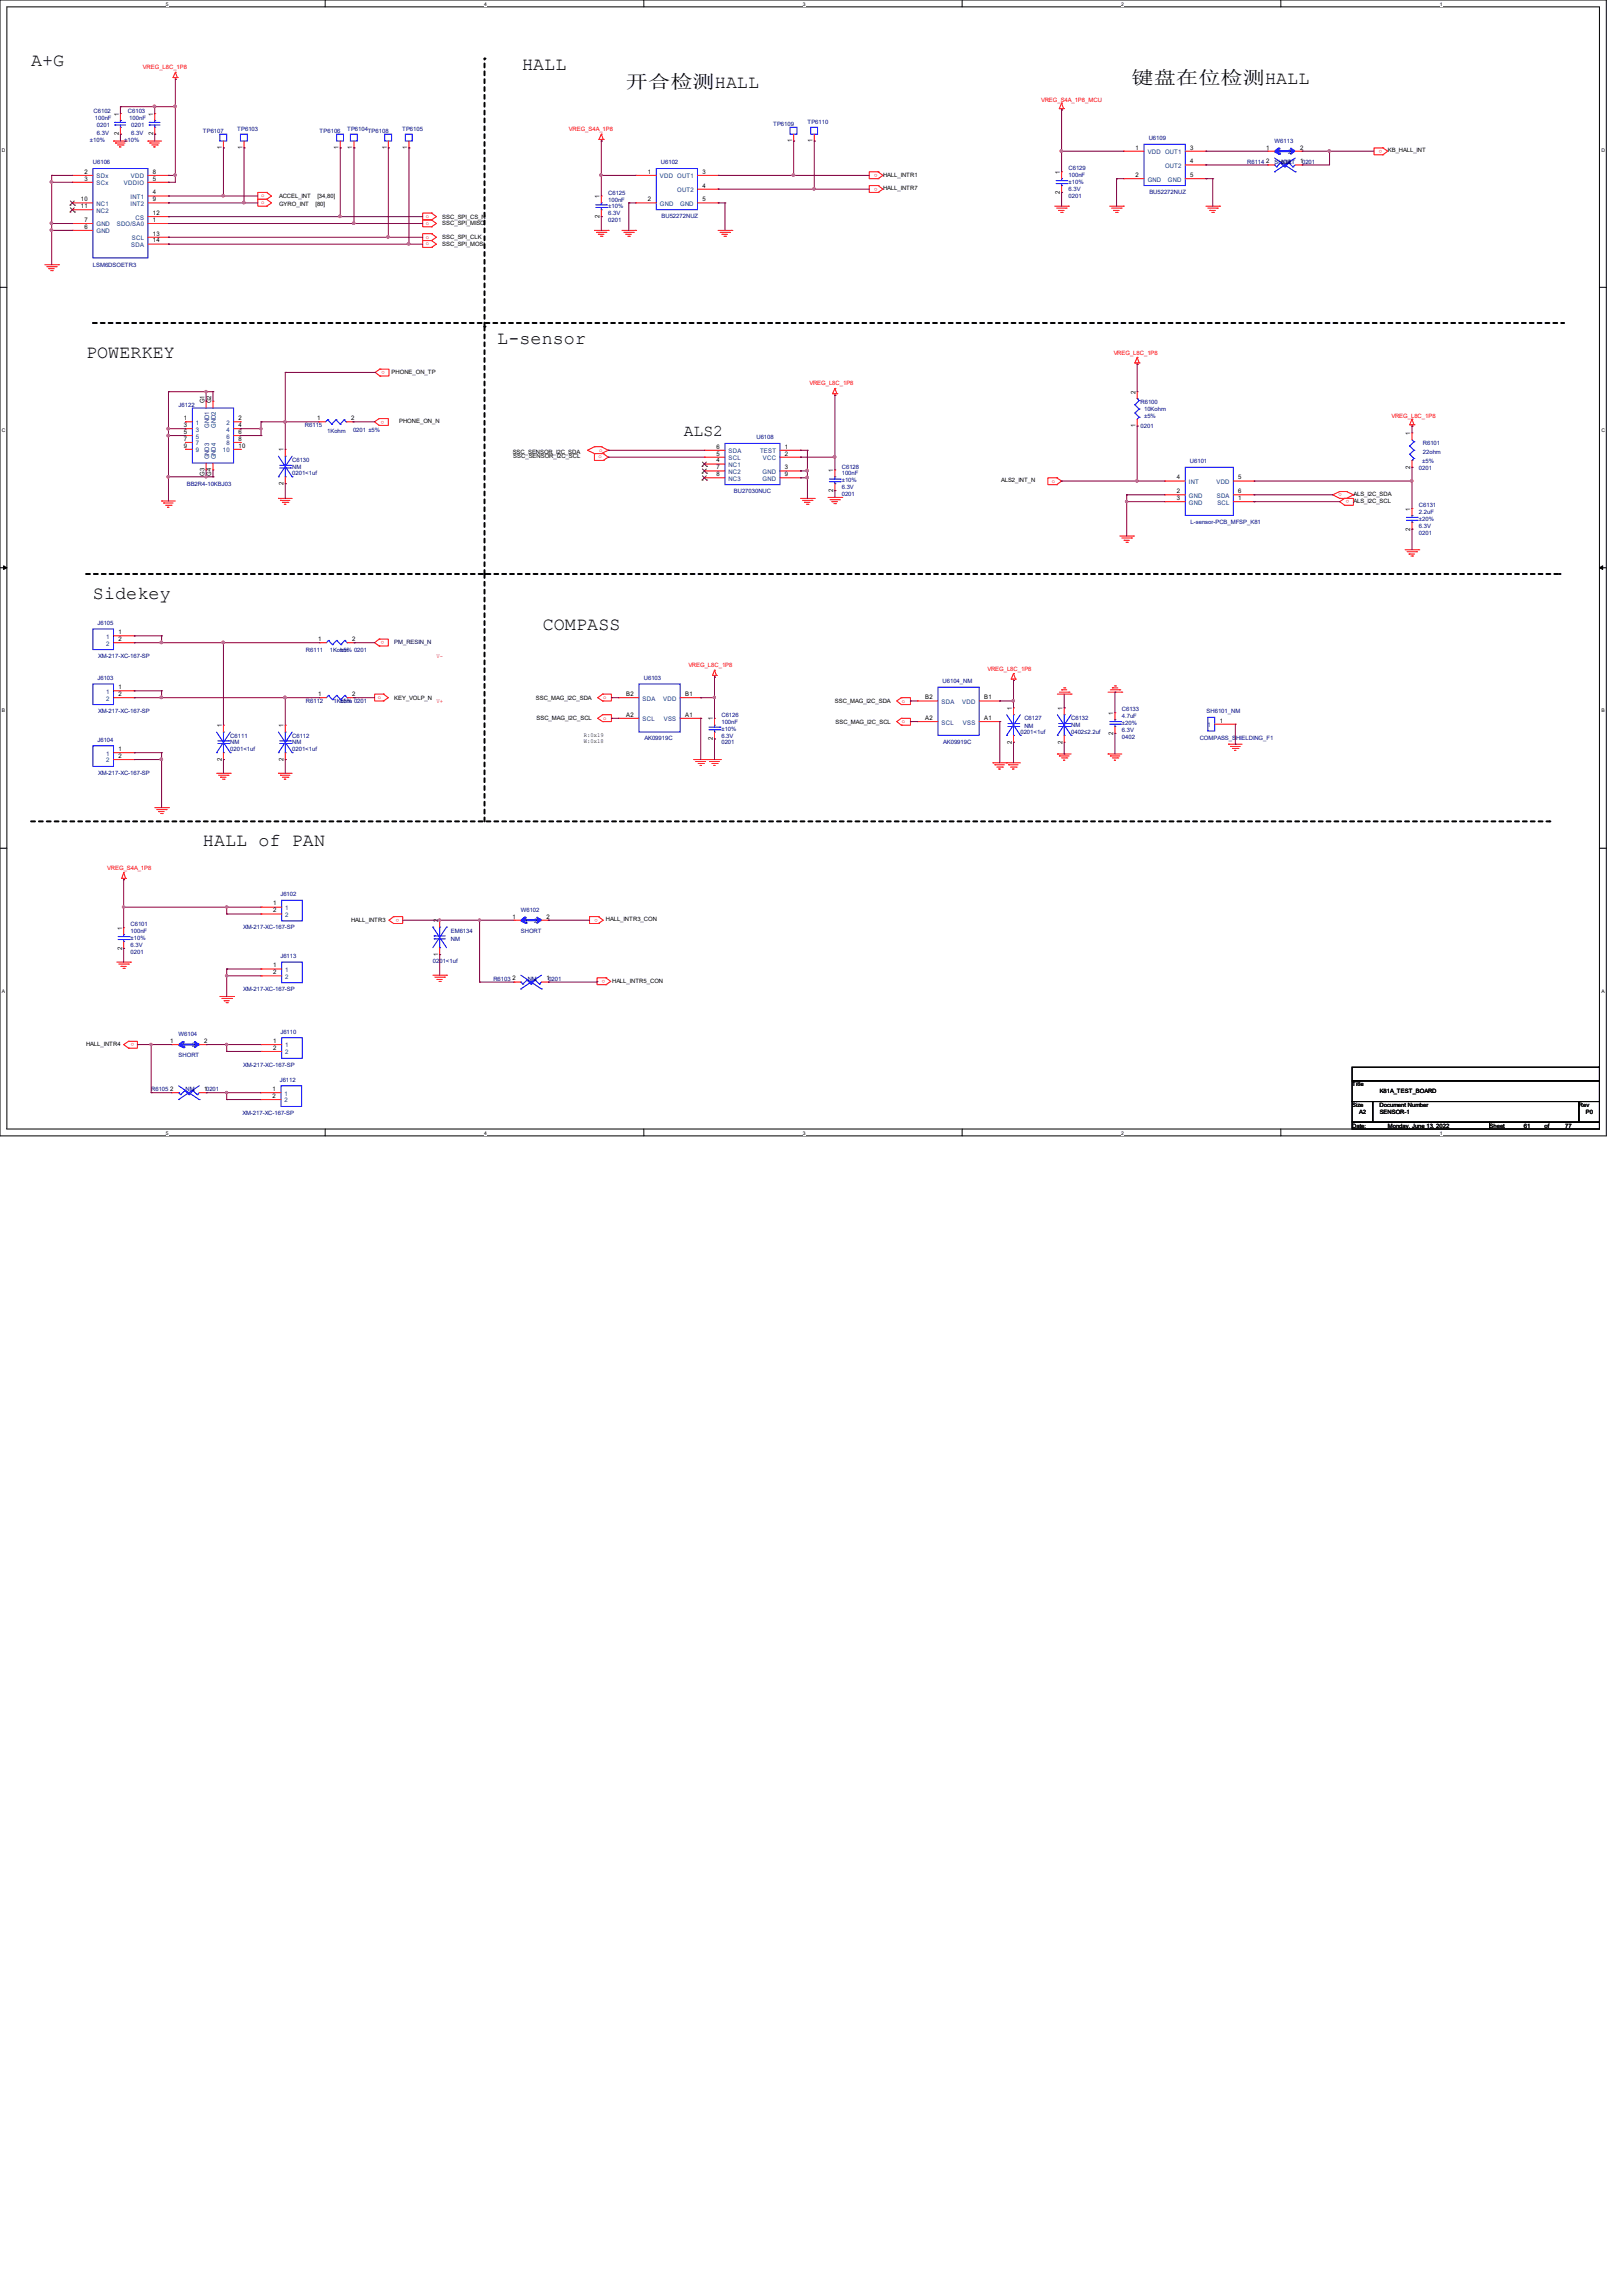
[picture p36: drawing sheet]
<svg xmlns="http://www.w3.org/2000/svg" width="210mm" height="297mm" viewBox="0 0 210 297" stroke-linecap="round" stroke-linejoin="round" font-family="sans-serif">
<defs><g id="words">
<g font-size="2.4">
<text x="4" y="8.6">A+G</text>
<text x="67.6" y="9">HALL</text>
<text x="81" y="11.3">开合检测HALL</text>
<text x="146.4" y="10.9">键盘在位检测HALL</text>
<text x="11.1" y="46.4">POWERKEY</text>
<text x="64.3" y="44.5">L-sensor</text>
<text x="12" y="77.5">Sidekey</text>
<text x="70.2" y="81.5">COMPASS</text>
<text x="26.2" y="109.5">HALL of PAN</text>
</g>
<text font-size="2.1" x="88.5" y="56.3">ALS2</text>
<g font-size=".8" fill="#f00">
<text x="18.5" y="9">VREG_L8C_1P8</text>
<text x="73.6" y="17">VREG_S4A_1P8</text>
<text x="134.7" y="13.2">VREG_S4A_1P8_MCU</text>
<text x="113.5" y="22.5" transform="rotate(-180 113.5 22.5)">o</text>
<text x="178.9" y="19.4" transform="rotate(-180 178.9 19.4)">o</text>
<text x="33.8" y="25.5">o</text>
<text x="33.8" y="26.4">o</text>
<text x="55.1" y="29.1">o</text>
<text x="55.1" y="28.2">o</text>
<text x="113.5" y="24.3" transform="rotate(-180 113.5 24.3)">o</text>
<text x="55.1" y="31.7">o</text>
<text x="55.1" y="30.9">o</text>
<text x="144.1" y="45.9">VREG_L8C_1P8</text>
<text x="49.8" y="48" transform="rotate(-180 49.8 48)">o</text>
<text x="104.7" y="49.9">VREG_L8C_1P8</text>
<text x="49.7" y="54.4" transform="rotate(-180 49.7 54.4)">o</text>
<text x="77.4" y="59.3">o</text>
<text x="77.5" y="58.4">o</text>
<text x="180.1" y="54.1">VREG_L8C_1P8</text>
<text x="136.1" y="62.4">o</text>
<text x="173.6" y="63.8" transform="rotate(-180 173.6 63.8)">o</text>
<text x="174.6" y="64.7" transform="rotate(-180 174.6 64.7)">o</text>
<text x="49.7" y="82.9" transform="rotate(-180 49.7 82.9)">o</text>
<text x="56.5" y="85.1">V-</text>
<text x="89.1" y="86.3">VREG_L8C_1P8</text>
<text x="127.8" y="86.8">VREG_L8C_1P8</text>
<text x="48.9" y="90.4">o</text>
<text x="56.5" y="90.9">V+</text>
<text x="78.1" y="90.4">o</text>
<text x="78.1" y="93.1">o</text>
<text x="116.7" y="90.9">o</text>
<text x="116.7" y="93.6">o</text>
<text x="13.9" y="112.6">VREG_S4A_1P8</text>
<text x="51.6" y="118.8" transform="rotate(-180 51.6 118.8)">o</text>
<text x="77.3" y="118.8" transform="rotate(-180 77.3 118.8)">o</text>
<text x="78.3" y="126.7" transform="rotate(-180 78.3 126.7)">o</text>
<text x="17.4" y="135" transform="rotate(-180 17.4 135)">o</text>
</g>
<g font-size=".8" fill="#000080">
<text x="12.1" y="14.6">C6102</text>
<text x="12.3" y="15.6">100nF</text>
<text x="12.5" y="16.5">0201</text>
<text x="12.5" y="17.4">6.3V</text>
<text x="16.6" y="14.6">C6103</text>
<text x="16.7" y="15.6">100nF</text>
<text x="17" y="16.5">0201</text>
<text x="17" y="17.4">6.3V</text>
<text x="26.2" y="17.2">TP6107</text>
<text x="30.7" y="17">TP6103</text>
<text x="41.4" y="17.2">TP6106</text>
<text x="44.9" y="17">TP6104</text>
<text x="47.6" y="17.2">TP6108</text>
<text x="52" y="17">TP6105</text>
<text x="100" y="16.3">TP6109</text>
<text x="104.5" y="16.1">TP6110</text>
<text x="11.6" y="18.4">±10%</text>
<text x="12" y="21.2">U6106</text>
<text x="16.1" y="18.4">±10%</text>
<text x="85.5" y="21.3">U6102</text>
<text x="138.3" y="22.1">C6129</text>
<text x="138.3" y="22.9">100nF</text>
<text x="138.3" y="23.8">±10%</text>
<text x="148.6" y="18.2">U6109</text>
<text x="161.4" y="21.2">R6114</text>
<text x="164.9" y="18.5">W6113</text>
<text x="164.9" y="21.2">SHORT</text>
<text x="165.8" y="21.2">NM</text>
<text x="78.7" y="25.2">C6125</text>
<text x="78.7" y="26.1">100nF</text>
<text x="78.7" y="28.7">0201</text>
<text x="78.7" y="27.9">6.3V</text>
<text x="78.7" y="27">±10%</text>
<text x="85.6" y="28.2">BU52272NUZ</text>
<text x="138.3" y="25.6">0201</text>
<text x="138.3" y="24.7">6.3V</text>
<text x="148.7" y="25.1">BU52272NUZ</text>
<text x="12" y="34.6">LSM6DSOETR3</text>
<text x="23.1" y="52.6">J6122</text>
<text x="147.6" y="52.3">R6100</text>
<text x="148" y="53.2">10Kohm</text>
<text x="37.8" y="59.7">C6130</text>
<text x="39.5" y="55.3">R6115</text>
<text x="42.3" y="56">1Kohm</text>
<text x="45.7" y="55.9">0201 ±5%</text>
<text x="97.9" y="56.8">U6108</text>
<text x="147.6" y="55.4">0201</text>
<text x="148" y="54.1">±5%</text>
<text x="154" y="59.9">U6101</text>
<text x="184" y="59.9">±5%</text>
<text x="184.1" y="57.6">R6101</text>
<text x="184.1" y="58.7">22ohm</text>
<text x="24.2" y="62.9">BB2R4-10KBJ03</text>
<text x="37.8" y="60.6">NM</text>
<text x="37.8" y="61.5">0201&lt;1uf</text>
<text x="95" y="63.8">BU27030NUC</text>
<text x="108.9" y="60.6">C6128</text>
<text x="108.9" y="61.5">100nF</text>
<text x="108.9" y="64.2">0201</text>
<text x="108.9" y="63.3">6.3V</text>
<text x="108.9" y="62.4">±10%</text>
<text x="183.6" y="65.6">C6131</text>
<text x="183.6" y="60.7">0201</text>
<text x="154.1" y="67.7">L-sensor-PCB_MFSP_K81</text>
<text x="183.6" y="66.5">2.2uF</text>
<text x="183.6" y="69.2">0201</text>
<text x="183.6" y="68.3">6.3V</text>
<text x="183.6" y="67.4">±20%</text>
<text x="12.6" y="80.8">J6105</text>
<text x="12.6" y="87.9">J6103</text>
<text x="12.7" y="85.1">XM-217-XC-167-SP</text>
<text x="39.6" y="84.3">R6111</text>
<text x="42.7" y="84.3">1Kohm</text>
<text x="44" y="84.3">±5% 0201</text>
<text x="83.3" y="87.9">U6103</text>
<text x="122" y="88.4">U6104_NM</text>
<text x="12.6" y="95.9">J6104</text>
<text x="12.7" y="92.2">XM-217-XC-167-SP</text>
<text x="29.8" y="95.4">C6111</text>
<text x="37.8" y="95.4">C6112</text>
<text x="39.6" y="91">R6112</text>
<text x="43.1" y="91">1Kohm</text>
<text x="44" y="91">±5% 0201</text>
<text x="83.4" y="95.8">AK09919C</text>
<text x="93.3" y="92.8">C6126</text>
<text x="93.3" y="93.6">100nF</text>
<text x="93.3" y="95.4">6.3V</text>
<text x="93.3" y="94.5">±10%</text>
<text x="132" y="95">0201&lt;1uf</text>
<text x="132.6" y="93.2">C6127</text>
<text x="132.6" y="94.2">NM</text>
<text x="138.6" y="93.2">C6132</text>
<text x="138.6" y="94.1">NM</text>
<text x="138.6" y="95">0402≤2.2uf</text>
<text x="145.2" y="92">C6133</text>
<text x="145.2" y="92.9">4.7uF</text>
<text x="145.2" y="95.6">0402</text>
<text x="145.2" y="94.7">6.3V</text>
<text x="145.2" y="93.8">±20%</text>
<text x="155.2" y="95.7">COMPASS_SHIELDING_F1</text>
<text x="156.1" y="92.3">SH6101_NM</text>
<text x="12.7" y="100.2">XM-217-XC-167-SP</text>
<text x="29.8" y="96.3">NM</text>
<text x="29.8" y="97.2">0201&lt;1uf</text>
<text x="37.8" y="96.3">NM</text>
<text x="37.8" y="97.2">0201&lt;1uf</text>
<text x="93.3" y="96.3">0201</text>
<text x="122.1" y="96.2">AK09919C</text>
<text x="16.9" y="119.8">C6101</text>
<text x="36.3" y="115.9">J6102</text>
<text x="67.4" y="118">W6102</text>
<text x="16.9" y="120.7">100nF</text>
<text x="16.9" y="123.4">0201</text>
<text x="16.9" y="122.5">6.3V</text>
<text x="16.9" y="121.6">±10%</text>
<text x="31.5" y="120.2">XM-217-XC-167-SP</text>
<text x="36.3" y="124">J6113</text>
<text x="56" y="124.6">0201&lt;1uf</text>
<text x="58.3" y="120.6">EM6134</text>
<text x="58.3" y="121.7">NM</text>
<text x="67.4" y="120.6">SHORT</text>
<text x="31.5" y="128.2">XM-217-XC-167-SP</text>
<text x="63.8" y="126.9">R6103</text>
<text x="68.3" y="126.9">NM</text>
<text x="23.1" y="134.1">W6104</text>
<text x="23.1" y="136.7">SHORT</text>
<text x="31.5" y="138">XM-217-XC-167-SP</text>
<text x="36.3" y="133.7">J6110</text>
<text x="19.6" y="141.2">R6105</text>
<text x="24" y="141.2">NM</text>
<text x="36.2" y="140">J6112</text>
<text x="31.4" y="144.2">XM-217-XC-167-SP</text>
</g>
<g font-size=".8">
<text x="15.4" y="17.5" transform="rotate(-90 15.4 17.5)">2</text>
<text x="15.4" y="14.9" transform="rotate(-90 15.4 14.9)">1</text>
<text x="19.8" y="17.5" transform="rotate(-90 19.8 17.5)">2</text>
<text x="19.8" y="14.9" transform="rotate(-90 19.8 14.9)">1</text>
<text x="10.9" y="22.5">2</text>
<text x="10.9" y="23.4">3</text>
<text x="19.8" y="23.4">5</text>
<text x="19.8" y="22.5">8</text>
<text x="28.7" y="19.3" transform="rotate(-90 28.7 19.3)">1</text>
<text x="31.4" y="19.3" transform="rotate(-90 31.4 19.3)">1</text>
<text x="43.8" y="19.3" transform="rotate(-90 43.8 19.3)">1</text>
<text x="45.6" y="19.3" transform="rotate(-90 45.6 19.3)">1</text>
<text x="50" y="19.3" transform="rotate(-90 50 19.3)">1</text>
<text x="52.7" y="19.3" transform="rotate(-90 52.7 19.3)">1</text>
<text x="83.8" y="22.5">1</text>
<text x="90.9" y="22.5">3</text>
<text x="102.5" y="18.4" transform="rotate(-90 102.5 18.4)">1</text>
<text x="105.2" y="18.4" transform="rotate(-90 105.2 18.4)">1</text>
<text x="114.3" y="22.9">HALL_INTR1</text>
<text x="137.2" y="22.5" transform="rotate(-90 137.2 22.5)">1</text>
<text x="146.9" y="19.3">1</text>
<text x="146.9" y="22.9">2</text>
<text x="154" y="21.1">4</text>
<text x="154" y="19.3">3</text>
<text x="154" y="22.9">5</text>
<text x="163.8" y="21.1">2</text>
<text x="163.8" y="19.3">1</text>
<text x="168.2" y="21.1">10201</text>
<text x="168.2" y="19.3">2</text>
<text x="179.6" y="19.7">KB_HALL_INT</text>
<text x="10.5" y="26">10</text>
<text x="10.5" y="26.9">11</text>
<text x="10.9" y="29.6">6</text>
<text x="10.9" y="28.7">7</text>
<text x="19.8" y="28.7">1</text>
<text x="19.8" y="25.1">4</text>
<text x="19.8" y="26">9</text>
<text x="19.8" y="27.8">12</text>
<text x="36.1" y="25.6">ACCEL_INT</text>
<text x="36.1" y="26.7">GYRO_INT</text>
<text x="40.8" y="26.7">[80]</text>
<text x="41.1" y="25.6">[34,80]</text>
<text x="57.2" y="29.2">SSC_SPI_MISO</text>
<text x="57.2" y="28.3">SSC_SPI_CS_N</text>
<text x="77.6" y="28.2" transform="rotate(-90 77.6 28.2)">2</text>
<text x="77.6" y="25.6" transform="rotate(-90 77.6 25.6)">1</text>
<text x="83.8" y="26">2</text>
<text x="90.9" y="24.3">4</text>
<text x="90.9" y="26">5</text>
<text x="114.3" y="24.6">HALL_INTR7</text>
<text x="137.2" y="25.1" transform="rotate(-90 137.2 25.1)">2</text>
<text x="19.8" y="30.5">13</text>
<text x="19.8" y="31.4">14</text>
<text x="57.2" y="31.8">SSC_SPI_MOSI</text>
<text x="57.2" y="30.9">SSC_SPI_CLK</text>
<text x="26.5" y="52.2" transform="rotate(-90 26.5 52.2)">G1</text>
<text x="27.3" y="52.2" transform="rotate(-90 27.3 52.2)">G2</text>
<text x="50.7" y="48.4">PHONE_ON_TP</text>
<text x="146.9" y="50.9" transform="rotate(-90 146.9 50.9)">2</text>
<text x="23.8" y="54.4">1</text>
<text x="23.8" y="55.2">3</text>
<text x="23.8" y="56.1">5</text>
<text x="23.8" y="57">7</text>
<text x="23.8" y="57.9">9</text>
<text x="30.9" y="54.4">2</text>
<text x="30.9" y="55.2">4</text>
<text x="30.9" y="56.1">6</text>
<text x="30.9" y="57">8</text>
<text x="30.9" y="57.9">10</text>
<text x="36.7" y="58.4" transform="rotate(-90 36.7 58.4)">1</text>
<text x="41" y="54.4">1</text>
<text x="45.4" y="54.4">2</text>
<text x="51.6" y="54.8">PHONE_ON_N</text>
<text x="66.3" y="58.8">SSC_SENSOR_I2C_SDA</text>
<text x="66.4" y="59.3">SSC_SENSOR_I2C_SCL</text>
<text x="92.7" y="59.8">4</text>
<text x="92.7" y="58.9">5</text>
<text x="92.7" y="58">6</text>
<text x="101.6" y="58">1</text>
<text x="101.6" y="58.9">2</text>
<text x="146.9" y="55.3" transform="rotate(-90 146.9 55.3)">1</text>
<text x="182.5" y="56.3" transform="rotate(-90 182.5 56.3)">1</text>
<text x="26.5" y="61.6" transform="rotate(-90 26.5 61.6)">G3</text>
<text x="27.3" y="61.6" transform="rotate(-90 27.3 61.6)">G4</text>
<text x="36.7" y="62.7" transform="rotate(-90 36.7 62.7)">2</text>
<text x="92.7" y="60.7">7</text>
<text x="92.7" y="61.6">8</text>
<text x="101.6" y="60.7">3</text>
<text x="101.6" y="61.6">9</text>
<text x="107.8" y="63.6" transform="rotate(-90 107.8 63.6)">2</text>
<text x="107.8" y="61" transform="rotate(-90 107.8 61)">1</text>
<text x="129.5" y="62.4">ALS2_INT_N</text>
<text x="152.3" y="62">4</text>
<text x="152.3" y="63.8">2</text>
<text x="152.3" y="64.7">3</text>
<text x="160.2" y="64.7">1</text>
<text x="160.2" y="63.8">6</text>
<text x="160.2" y="62">5</text>
<text x="175.1" y="64.2">ALS_I2C_SDA</text>
<text x="175.1" y="65.1">ALS_I2C_SCL</text>
<text x="182.5" y="60.6" transform="rotate(-90 182.5 60.6)">2</text>
<text x="182.5" y="68.6" transform="rotate(-90 182.5 68.6)">2</text>
<text x="182.5" y="66" transform="rotate(-90 182.5 66)">1</text>
<text x="15.3" y="82">1</text>
<text x="15.3" y="82.9">2</text>
<text x="41.2" y="82.9">1</text>
<text x="45.6" y="82.9">2</text>
<text x="15.3" y="89.2">1</text>
<text x="15.3" y="90">2</text>
<text x="28.7" y="94.1" transform="rotate(-90 28.7 94.1)">1</text>
<text x="36.7" y="94.1" transform="rotate(-90 36.7 94.1)">1</text>
<text x="41.2" y="90">1</text>
<text x="45.6" y="90">2</text>
<text x="51" y="90.6">KEY_VOLP_N</text>
<text x="69.3" y="90.5">SSC_MAG_I2C_SDA</text>
<text x="69.4" y="93.2">SSC_MAG_I2C_SCL</text>
<text x="75.6" y="95.3">R:0x19</text>
<text x="81" y="92.7">A2</text>
<text x="81" y="90">B2</text>
<text x="88.7" y="92.7">A1</text>
<text x="88.7" y="90">B1</text>
<text x="92.2" y="95.8" transform="rotate(-90 92.2 95.8)">2</text>
<text x="92.2" y="93.2" transform="rotate(-90 92.2 93.2)">1</text>
<text x="108" y="91">SSC_MAG_I2C_SDA</text>
<text x="108.1" y="93.6">SSC_MAG_I2C_SCL</text>
<text x="119.7" y="93.1">A2</text>
<text x="119.7" y="90.5">B2</text>
<text x="127.3" y="93.1">A1</text>
<text x="127.3" y="90.5">B1</text>
<text x="130.9" y="91.8" transform="rotate(-90 130.9 91.8)">1</text>
<text x="137.5" y="91.8" transform="rotate(-90 137.5 91.8)">1</text>
<text x="144.1" y="95" transform="rotate(-90 144.1 95)">2</text>
<text x="144.1" y="92.5" transform="rotate(-90 144.1 92.5)">1</text>
<text x="157.8" y="93.5">1</text>
<text x="15.3" y="97.2">1</text>
<text x="15.3" y="98">2</text>
<text x="28.7" y="98.4" transform="rotate(-90 28.7 98.4)">2</text>
<text x="36.7" y="98.4" transform="rotate(-90 36.7 98.4)">2</text>
<text x="75.6" y="96.1">W:0x18</text>
<text x="130.9" y="96.2" transform="rotate(-90 130.9 96.2)">2</text>
<text x="137.5" y="96.2" transform="rotate(-90 137.5 96.2)">2</text>
<text x="35.4" y="117.1">1</text>
<text x="35.4" y="118">2</text>
<text x="45.4" y="119.2">HALL_INTR3</text>
<text x="56.7" y="119.3" transform="rotate(-90 56.7 119.3)">2</text>
<text x="66.3" y="118.8">1</text>
<text x="70.7" y="118.8">2</text>
<text x="78.4" y="119.1">HALL_INTR3_CON</text>
<text x="15.8" y="122.9" transform="rotate(-90 15.8 122.9)">2</text>
<text x="15.8" y="120.3" transform="rotate(-90 15.8 120.3)">1</text>
<text x="35.4" y="125.1">1</text>
<text x="56.7" y="123.7" transform="rotate(-90 56.7 123.7)">1</text>
<text x="35.4" y="126">2</text>
<text x="66.3" y="126.8">2</text>
<text x="70.7" y="126.8">10201</text>
<text x="79.2" y="127.2">HALL_INTR5_CON</text>
<text x="11.1" y="135.3">HALL_INTR4</text>
<text x="22" y="134.9">1</text>
<text x="26.4" y="134.9">2</text>
<text x="35.4" y="134.9">1</text>
<text x="35.4" y="135.8">2</text>
<text x="22" y="141.1">2</text>
<text x="26.4" y="141.1">10201</text>
<text x="35.3" y="141.1">1</text>
<text x="35.3" y="142">2</text>
<text x="175" y="140.5">Title</text>
<text x="175" y="143.2">Size</text>
<text x="178.5" y="143.2">Document Number</text>
<text x="178.5" y="141.4">K81A_TEST_BOARD</text>
<text x="204.3" y="143.2">Rev</text>
<text x="175" y="145.9">Date:</text>
<text x="175.9" y="144.1">A2</text>
<text x="178.5" y="144.1">SENSOR-1</text>
<text x="179.6" y="145.9">Monday, June 13, 2022</text>
<text x="192.8" y="145.9">Sheet</text>
<text x="197.2" y="145.9">61</text>
<text x="199.9" y="145.9">of</text>
<text x="202.5" y="145.9">77</text>
<text x="205.2" y="144.1">P0</text>
</g>
<g font-size=".8" fill="#004080">
<text x="12.5" y="23.1">SDx</text>
<text x="12.5" y="24">SCx</text>
<text x="16" y="24">VDDIO</text>
<text x="16.9" y="23.1">VDD</text>
<text x="85.4" y="23.1">VDD OUT1</text>
<text x="148.5" y="19.9">VDD OUT1</text>
<text x="148.5" y="23.5">GND</text>
<text x="150.8" y="21.7">OUT2</text>
<text x="151.1" y="23.5">GND</text>
<text x="165.4" y="19.9">1</text>
<text x="166.7" y="19.9">2</text>
<text x="12.5" y="29.3">GND</text>
<text x="12.5" y="26.6">NC1</text>
<text x="12.5" y="27.5">NC2</text>
<text x="15.1" y="29.3">SDO/SA0</text>
<text x="16.9" y="25.7">INT1</text>
<text x="16.9" y="26.6">INT2</text>
<text x="17.5" y="28.4">CS</text>
<text x="85.4" y="26.6">GND</text>
<text x="87.6" y="24.8">OUT2</text>
<text x="88" y="26.6">GND</text>
<text x="12.5" y="30.2">GND</text>
<text x="17" y="32">SDA</text>
<text x="17.1" y="31.1">SCL</text>
<text x="25.4" y="54.9">1</text>
<text x="25.4" y="55.8">3</text>
<text x="25.4" y="56.7">5</text>
<text x="25.4" y="57.6">7</text>
<text x="25.4" y="58.5">9</text>
<text x="27" y="59.4" transform="rotate(-90 27 59.4)">GND3</text>
<text x="27" y="55.4" transform="rotate(-90 27 55.4)">GND1</text>
<text x="27.9" y="59.4" transform="rotate(-90 27.9 59.4)">GND4</text>
<text x="27.9" y="55.4" transform="rotate(-90 27.9 55.4)">GND2</text>
<text x="28.8" y="58.5">10</text>
<text x="29.3" y="54.9">2</text>
<text x="29.3" y="55.8">4</text>
<text x="29.3" y="56.7">6</text>
<text x="29.3" y="57.6">8</text>
<text x="94.3" y="59.5">SCL</text>
<text x="94.3" y="58.6">SDA</text>
<text x="98.3" y="58.6">TEST</text>
<text x="98.7" y="59.5">VCC</text>
<text x="94.3" y="60.4">NC1</text>
<text x="94.3" y="61.3">NC2</text>
<text x="94.3" y="62.2">NC3</text>
<text x="98.7" y="61.3">GND</text>
<text x="98.7" y="62.2">GND</text>
<text x="153.8" y="62.6">INT</text>
<text x="153.8" y="64.4">GND</text>
<text x="153.8" y="65.3">GND</text>
<text x="157.4" y="62.6">VDD</text>
<text x="157.4" y="64.4">SDA</text>
<text x="157.5" y="65.3">SCL</text>
<text x="13.8" y="82.6">1</text>
<text x="13.8" y="83.5">2</text>
<text x="13.8" y="89.7">1</text>
<text x="13.8" y="90.6">2</text>
<text x="83.1" y="93.3">SCL</text>
<text x="83.1" y="90.6">SDA</text>
<text x="85.8" y="90.6">VDD</text>
<text x="85.9" y="93.3">VSS</text>
<text x="121.8" y="93.7">SCL</text>
<text x="121.8" y="91.1">SDA</text>
<text x="124.5" y="91.1">VDD</text>
<text x="124.6" y="93.7">VSS</text>
<text x="156.3" y="94.1">1</text>
<text x="13.8" y="97.7">1</text>
<text x="13.8" y="98.6">2</text>
<text x="36.9" y="117.7">1</text>
<text x="36.9" y="118.6">2</text>
<text x="67.9" y="119.4">1</text>
<text x="69.1" y="119.4">2</text>
<text x="36.9" y="125.7">1</text>
<text x="36.9" y="126.6">2</text>
<text x="23.6" y="135.5">1</text>
<text x="24.9" y="135.5">2</text>
<text x="36.9" y="135.5">1</text>
<text x="36.9" y="136.4">2</text>
<text x="36.8" y="141.7">1</text>
<text x="36.8" y="142.6">2</text>
</g>
<text font-size=".8" fill="#000040" x="51" y="83.3">PM_RESIN_N</text>
<g font-size=".6">
<text x="21.5" y=".7">5</text>
<text x="62.7" y=".7">4</text>
<text x="103.9" y=".7">3</text>
<text x="145.1" y=".7">2</text>
<text x="186.3" y=".7">1</text>
<text x=".3" y="19.6">D</text>
<text x="207.2" y="19.6">D</text>
<text x=".3" y="55.9">C</text>
<text x="207.2" y="55.9">C</text>
<text x=".3" y="92.2">B</text>
<text x="207.2" y="92.2">B</text>
<text x=".3" y="128.4">A</text>
<text x="207.2" y="128.4">A</text>
<text x="21.5" y="146.8">5</text>
<text x="62.7" y="146.8">4</text>
<text x="103.9" y="146.8">3</text>
<text x="145.1" y="146.8">2</text>
<text x="186.3" y="146.8">1</text>
</g>
</g></defs>
<path d="M0 0h207.9v146.9h-207.9zM.9 .9h206.1v145.1h-206.1z" fill="none" stroke="#000" stroke-width=".13"/>
<g fill="#fff">
<path d="M21.5 .1h.3v.7h-.3z"/>
<path d="M21.5 146.2h.3v.7h-.3z"/>
</g>
<path d="M42.1 0v.9M42.1 146v.9" fill="none" stroke="#000" stroke-width=".13"/>
<g fill="#fff">
<path d="M62.7 .1h.3v.7h-.3z"/>
<path d="M62.7 146.2h.3v.7h-.3z"/>
</g>
<path d="M83.3 0v.9M83.3 146v.9" fill="none" stroke="#000" stroke-width=".13"/>
<g fill="#fff">
<path d="M103.9 .1h.3v.7h-.3z"/>
<path d="M103.9 146.2h.3v.7h-.3z"/>
</g>
<path d="M124.5 0v.9M124.5 146v.9" fill="none" stroke="#000" stroke-width=".13"/>
<g fill="#fff">
<path d="M145.1 .1h.3v.7h-.3z"/>
<path d="M145.1 146.2h.3v.7h-.3z"/>
</g>
<path d="M165.7 0v.9M165.7 146v.9" fill="none" stroke="#000" stroke-width=".13"/>
<g fill="#fff">
<path d="M186.3 .1h.3v.7h-.3z"/>
<path d="M186.3 146.2h.3v.7h-.3z"/>
<path d="M.3 19h.4v.7h-.4z"/>
<path d="M207.2 19h.5v.7h-.5z"/>
<path d="M.3 55.3h.4v.7h-.4z"/>
<path d="M207.2 55.3h.5v.7h-.5z"/>
</g>
<path d="M0 37.2h.9M207 37.2h.9" fill="none" stroke="#000" stroke-width=".13"/>
<g fill="#fff">
<path d="M.3 91.6h.4v.7h-.4z"/>
<path d="M207.2 91.6h.4v.7h-.4z"/>
</g>
<path d="M0 73.4h.9M207 73.4h.9" fill="none" stroke="#000" stroke-width=".13"/>
<path d="M.5 73.2l.4 .2-.4 .3zM207 73.4l.4-.2v.5z" fill="#000" stroke="#000" stroke-width=".13"/>
<g fill="#fff">
<path d="M.3 127.8h.3v.8h-.3z"/>
<path d="M207.2 127.8h.4v.8h-.4z"/>
</g>
<path d="M0 109.7h.9M207 109.7h.9M175 138h32v1.8h-32zM175 139.8h32v2.7h-32zM175 142.5h2.6v2.7h-2.6zM175 145.2h17.7v.8h-17.7zM177.6 142.5h26.7v2.7h-26.7zM192.7 145.2h14.3v.8h-14.3zM204.3 142.5h2.7v2.7h-2.7z" fill="none" stroke="#000" stroke-width=".13"/>
<path d="M62.7 7.6h.1M12 41.8h190.3M62.7 42.2v-34.6M62.7 42.2h.1M202.3 41.8h.1M11.1 74.3h190.7M62.7 74.3v-32.1M62.7 74.3h.1M201.8 74.3h.1M4 106.3h196.5M62.7 106.3v-32M200.5 106.3h.1" fill="none" stroke="#000" stroke-width=".25" stroke-dasharray=".5 .5"/>
<g fill="none" stroke="#f00" stroke-width=".13">
<path d="M14.7 18.2h.1M14.7 18.2h1.8M14.9 18.5h.1M14.9 18.5h1.3M15.2 18.8h.7M15.5 19h.1M15.5 19h.2M15.6 14.7h.1M15.6 17.4h.1M15.6 14.7v.9M15.6 16.5v.9M15.9 18.8h.1"/>
<path d="M19.1 18.2h.1M19.1 18.2h1.8M19.4 18.5h.1M19.4 18.5h1.2M19.6 18.8h.8M19.9 19h.1M19.9 19h.2M20 14.7h.1M20 17.4h.1M20 14.7v.9M20 16.5v.9M20.4 18.8h.1"/>
<path d="M22.4 10h.1M22.4 10h.5M22.7 10.2h.1M22.7 9.4h.1M22.7 10v.2M22.7 9.4l-.3 .6M22.7 9.4l.2 .6M22.9 10h.1M28.9 19.1h.1M28.9 18.2v.9M31.6 19.1h.1M31.6 18.2v.9"/>
<path d="M44 19.1h.1M44 18.2v.9M45.8 19.1h.1M45.8 18.2v.9M50.2 19.1h.1M50.2 18.2v.9M52.9 19.1h.1M52.9 18.2v.9M77.5 18h.1M77.5 18h.6M77.8 18.2h.1M77.8 17.4h.1"/>
<path d="M77.8 18v.2M77.8 17.4l-.3 .6M77.8 17.4l.3 .6M78.1 18h.1M102.7 18.2h.1M102.7 17.4v.8M105.4 18.2h.1M105.4 17.4v.8M137.1 14.1h.1M137.1 14.1h.5M137.4 14.2h.1M137.4 13.3h.1"/>
<path d="M137.4 14.1v.1M137.4 13.3l-.3 .8M137.4 13.3l.2 .8M137.6 14.1h.1M145.4 19.6h.1M145.4 19.6h2.6M153.4 19.6h2.6M156 19.6h.1M164 19.6h.1M164 19.6h.9M167.6 19.6h.9M168.5 19.6h.1"/>
<path d="M178.9 19.1h.1M178.9 19.1h-1.1v.9h1.1M178.9 19.1l.7 .5-.7 .4M5.8 34.2h1.8M6.1 34.5h1.2M6.3 34.8h.1M6.3 34.8h.7M6.6 35h.2M6.8 35h.1M7.3 34.5h.1M7.6 34.2h.1M9.4 22.7h.1"/>
<path d="M9.4 23.6h.1M9.4 29.8h.1M9.4 28.9h.1M9.4 26.2h.1M9.4 27.1h.1M9.4 29.8h2.6M9.4 22.7h2.6M9.4 26.2h2.6M9.4 28.9h2.6M9.4 23.6h2.6M9.4 27.1h2.6M19.1 22.7h2.7"/>
<path d="M19.1 26.2h2.7M19.1 28.9h2.7M19.1 23.6h2.7M19.1 25.4h2.7M19.1 28h2.7M19.1 30.7h2.7M19.1 31.6h2.7M21.8 28.9h.1M21.8 25.4h.1M21.8 23.6h.1M21.8 22.7h.1M21.8 26.2h.1"/>
<path d="M21.8 28h.1M21.8 30.7h.1M21.8 31.6h.1M34.5 24.9h.1M34.5 25.8h.1M34.5 24.9h-1.1v.9h1.1M34.5 26.7h.1M34.5 25.8h-1.1v.9h1.1M34.5 24.9l.6 .5-.6 .4M34.5 25.8l.6 .4-.6 .5M55.8 28.4h.1M55.8 29.3h.1"/>
<path d="M55.8 28.4h-1.1v.9h1.1M55.8 31.1h.1M55.8 32h.1M55.8 31.1h-1.1v.9h1.1M55.8 30.2h.1M55.8 30.2h-1.1v.9h1.1M55.8 27.6h.1M55.8 27.6h-1.1v.8h1.1M55.8 28.4l.7 .5-.7 .4M55.8 31.1l.7 .5-.7 .4M55.8 30.2l.7 .5-.7 .4M55.8 27.6l.7 .4-.7 .4"/>
<path d="M76.9 29.8h1.8M77.2 30.1h1.2M77.4 30.3h.1M77.4 30.3h.7M77.7 30.6h.2M77.8 25.4h.1M77.8 28h.1M77.8 25.4v.8M77.8 27.1v.9M77.9 30.6h.1M78.4 30.1h.1M78.7 29.8h.1"/>
<path d="M80.5 29.8h1.8M80.7 30.1h1.3M81 30.3h.1M81 30.3h.7M81.2 30.6h.2M81.4 30.6h.1M82 30.1h.1M82.3 29.8h.1M82.3 22.7h.1M82.3 26.2h.1M82.3 22.7h2.6M82.3 26.2h2.6"/>
<path d="M90.3 22.7h2.6M90.3 26.2h2.6M90.3 24.5h2.6M92.9 24.5h.1M92.9 22.7h.1M92.9 26.2h.1M92.9 29.8h1.8M93.2 30.1h1.2M93.4 30.3h.1M93.4 30.3h.7M93.7 30.6h.2M93.9 30.6h.1"/>
<path d="M94.4 30.1h.1M94.7 29.8h.1M113.6 23.1h.1M113.6 22.2h.1M113.6 22.2h-1.1v.9h1.1M113.6 24.9h.1M113.6 24h.1M113.6 24h-1.1v.9h1.1M113.6 22.2l.7 .5-.7 .4M113.6 24l.7 .5-.7 .4M136.5 26.7h1.8M136.7 26.9h1.3"/>
<path d="M137 27.2h.1M137 27.2h.7M137.2 27.5h.3M137.4 22.2h.1M137.4 24.9h.1M137.4 22.2v.9M137.4 24v.9M137.5 27.5h.1M138 26.9h.1M138.3 26.7h.1M143.6 26.7h1.8M143.8 26.9h1.3"/>
<path d="M144.1 27.2h.1M144.1 27.2h.7M144.4 27.5h.2M144.6 27.5h.1M145.1 26.9h.1M145.4 26.7h.1M145.4 23.1h.1M145.4 23.1h2.6M153.4 21.3h2.6M153.4 23.1h2.6M156 21.3h.1M156 23.1h.1"/>
<path d="M156 26.7h1.8M156.3 26.9h1.2M156.5 27.2h.1M156.5 27.2h.8M156.8 27.5h.2M157 27.5h.1M157.5 26.9h.1M157.8 26.7h.1M164 21.3h.1M164 21.3h.9M167.6 21.3h.9M168.5 21.3h.1"/>
<path d="M178.9 20h.1M24 54.6h.1M24 55.5h.1M24 56.3h.1M24 57.2h.1M24 58.1h.1M24 54.6h.9M24 55.5h.9M24 56.3h.9M24 57.2h.9M24 58.1h.9M26.7 51.9h.1"/>
<path d="M26.7 51.9v.9M26.7 59.9v.9M27.6 51.9h.1M27.6 51.9v.9M27.6 59.9v.9M30.2 54.6h.9M30.2 55.5h.9M30.2 56.3h.9M30.2 57.2h.9M30.2 58.1h.9M31.1 54.6h.1M31.1 55.5h.1"/>
<path d="M31.1 56.3h.1M31.1 57.2h.1M31.1 58.1h.1M36.9 58.1h.1M36.9 58.1v.9M41.2 54.6h.1M41.2 54.6h.9M44.8 54.6h.9M45.7 54.6h.1M49.1 55h.1M49.1 54.1h.1M49.1 54.1h1.1v.9h-1.1"/>
<path d="M49.1 54.1l-.6 .5 .6 .4M49.1 48.6h.1M49.1 47.8h.1M49.1 47.8h1.2v.8h-1.2M49.1 47.8l-.5 .4 .5 .4M76 58.3h.1M76 58.3l.9 .4M76.9 57.8h.1M76.9 58.7h.1M76.9 57.8l-.9 .5M76.9 57.8h.9M76.9 58.7h.9"/>
<path d="M77.8 57.8h.1M77.8 58.7h.1M77.8 57.8l.9 .5M78.1 58.7h.1M78.1 59.6h.1M78.1 58.7h-1.2v.9h1.2M78.1 58.7l.6 .4-.6 .5M78.7 58.3h.1M78.7 58.3l-.9 .4M91.1 59.1h.1M91.1 58.3h.1M91.1 58.3h2.7"/>
<path d="M91.1 59.1h2.7M100.9 58.3h2.7M100.9 59.1h2.7M103.6 58.3h.1M103.6 59.1h.1M107.7 50.9h.1M107.7 50.9h.6M108 51.1h.1M108 50.2h.1M108 50.9v.2M108 50.2l-.3 .7M108 50.2l.3 .7"/>
<path d="M108.3 50.9h.1M146.9 46.9h.1M146.9 46.9h.5M147.2 47.1h.1M147.2 46.2h.1M147.2 55.1h.1M147.2 50.7h.1M147.2 46.9v.2M147.2 50.7v.9M147.2 54.2v.9M147.2 46.2l.2 .7M147.2 46.2l-.3 .7"/>
<path d="M147.4 46.9h.1M182.4 54.9h.1M182.4 54.9h.6M182.7 55.1h.1M182.7 54.2h.1M182.7 56h.1M182.7 54.9v.2M182.7 56v.9M182.7 59.6v.9M182.7 54.2l.3 .7M182.7 54.2l-.3 .7M183 54.9h.1"/>
<path d="M20.9 64.8h.1M20.9 64.8h1.8M21.2 65.1h.1M21.2 65.1h1.2M21.4 65.4h.7M21.7 65.6h.1M21.7 65.6h.2M22.1 65.4h.1M26.7 60.8h.1M27.6 60.8h.1M36 64.5h.1M36 64.5h1.8"/>
<path d="M36.3 64.7h.1M36.3 64.7h1.2M36.5 65h.8M36.8 65.2h.1M36.8 65.2h.2M36.9 62.6h.1M36.9 61.7v.9M37.3 65h.1M91.1 60h.1M91.1 60.9h.1M91.1 61.8h.1M91.1 60.9h2.7"/>
<path d="M91.1 60h2.7M91.1 61.8h2.7M100.9 60.9h2.7M100.9 61.8h2.7M103.6 60.9h.1M103.6 61.8h.1M103.6 64.5h1.8M103.8 64.7h1.3M104.1 65h.1M104.1 65h.7M104.4 65.2h.2M104.6 65.2h.1"/>
<path d="M105.1 64.7h.1M105.4 64.5h.1M107.1 64.3h1.8M107.4 64.6h1.2M107.7 64.9h.1M107.7 64.9h.7M107.9 65.2h.2M108 60.8h.1M108 63.5h.1M108 60.8v.9M108 62.6v.9M108.1 65.2h.1"/>
<path d="M108.6 64.6h.1M108.9 64.3h.1M136.7 61.8h.1M136.7 62.7h.1M136.7 61.8h-1.1v.9h1.1M136.7 61.8l.7 .4-.7 .5M144.9 69.3h1.8M145.2 69.6h1.2M145.5 69.9h.1M145.5 69.9h.6M145.7 70.1h.2M145.9 70.1h.1"/>
<path d="M146.4 69.6h.1M146.7 69.3h.1M150.7 62.2h.1M150.7 64h.1M150.7 64.9h.1M150.7 64.9h2.7M150.7 64h2.7M150.7 62.2h2.7M159.6 64.9h2.7M159.6 64h2.7M159.6 62.2h2.7M162.3 64.9h.1"/>
<path d="M162.3 64h.1M162.3 62.2h.1M172.5 64h.1M172.5 64l.9 .5M173.4 64.5h.1M173.4 63.6h.1M173.4 64.5h.8M173.4 63.6l-.9 .4M173.4 63.6h.8M174 65.4h.1M174 64.5h.1M174 64.5h1.1v.9h-1.1"/>
<path d="M174 64.5l-.6 .4 .6 .5M174.2 64.5h.1M174.2 63.6h.1M174.2 63.6l.9 .4M175.1 64h.1M175.1 64l-.9 .5M181.8 71.1h1.8M182.1 71.4h1.2M182.3 71.7h.1M182.3 71.7h.7M182.6 71.9h.2M182.7 65.8h.1"/>
<path d="M182.7 68.5h.1M182.7 60.5h.1M182.7 65.8v.9M182.7 67.6v.9M182.8 71.9h.1M183.3 71.4h.1M183.6 71.1h.1M14.7 98.3h2.7M14.7 83.1h2.7M14.7 90.3h2.7M14.7 82.3h2.7M14.7 89.4h2.7"/>
<path d="M14.7 97.4h2.7M17.4 82.3h.1M17.4 83.1h.1M17.4 89.4h.1M17.4 90.3h.1M17.4 97.4h.1M17.4 98.3h.1M28.9 93.8h.1M28.9 98.3h.1M28.9 93.8v.9M28.9 97.4v.9M36.9 93.8h.1"/>
<path d="M36.9 98.3h.1M36.9 93.8v.9M36.9 97.4v.9M41.4 83.1h.1M41.4 90.3h.1M41.4 83.1h.8M41.4 90.3h.8M44.9 83.1h.9M44.9 90.3h.9M45.8 83.1h.1M45.8 90.3h.1M49.1 83.6h.1"/>
<path d="M49.1 82.7h.1M49.1 82.7h1.1v.9h-1.1M49.1 82.7l-.6 .4 .6 .5M49.6 89.8h.1M49.6 90.7h.1M49.6 89.8h-1.1v.9h1.1M49.6 89.8l.6 .5-.6 .4M78 89.8h.1M78 90.7h.1M78 89.8h1.1v.9h-1.1M78 92.5h.1M78 93.3h.1"/>
<path d="M78 92.5h1.1v.8h-1.1M78 89.8l-.7 .5 .7 .4M78 92.5l-.7 .4 .7 .4M80 92.9h.1M80 90.3h.1M80 90.3h2.7M80 92.9h2.7M88 90.3h2.7M88 92.9h2.7M89.8 98.3h.1M89.8 98.3h3.5M90 98.5h.1"/>
<path d="M90 98.5h1.3M90.3 98.8h.7M90.6 99h.1M90.6 99h.2M90.7 92.9h.1M90.7 90.3h.1M91 98.8h.1M91.6 98.3h.1M91.8 98.5h.1M91.8 98.5h1.3M92.1 98.8h.7M92.2 87.4h.1"/>
<path d="M92.2 87.4h.5M92.4 99h.1M92.5 87.6h.1M92.5 86.7h.1M92.5 92.9h.1M92.5 95.6h.1M92.5 87.4v.2M92.5 92.9v.9M92.5 94.7v.9M92.5 86.7l.2 .7M92.5 86.7l-.3 .7M92.7 87.4h.1"/>
<path d="M92.8 98.8h.1M116.6 90.3h.1M116.6 91.1h.1M116.6 90.3h1.2v.8h-1.2M116.6 92.9h.1M116.6 93.8h.1M116.6 92.9h1.2v.9h-1.2M116.6 90.3l-.6 .4 .6 .4M116.6 92.9l-.6 .4 .6 .5M118.7 93.3h.1M118.7 90.7h.1M118.7 93.3h2.7"/>
<path d="M118.7 90.7h2.7M126.7 93.3h2.7M126.7 90.7h2.7M128.5 98.7h.1M128.5 98.7h3.5M128.7 98.9h.1M128.7 98.9h1.3M129 99.2h.7M129.2 99.5h.1M129.2 99.5h.3M129.4 93.3h.1M129.4 90.7h.1"/>
<path d="M129.7 99.2h.1M130.3 98.7h.1M130.5 98.9h.1M130.5 98.9h1.2M130.8 99.2h.7M130.9 87.8h.1M130.9 87.8h.5M131 99.5h.1M131 99.5h.2M131.1 88h.1M131.1 87.1h.1M131.1 91.6h.1"/>
<path d="M131.1 96h.1M131.1 87.8v.2M131.1 91.6v.9M131.1 95.1v.9M131.1 87.1l.3 .7M131.1 87.1l-.2 .7M131.4 87.8h.1M131.5 99.2h.1M136.8 97.5h.1M136.8 97.5h1.8M136.8 89.8h1.8M137.1 97.8h.1"/>
<path d="M137.1 89.5h1.2M137.1 97.8h1.2M137.4 89.2h.1M137.4 89.2h.6M137.4 98h.6M137.6 98.3h.1M137.6 89h.2M137.6 98.3h.2M137.7 91.6h.1M137.7 96h.1M137.7 91.6v.9M137.7 95.1v.9"/>
<path d="M137.8 89h.1M138 98h.1M138.3 89.5h.1M138.6 89.8h.1M143.4 97.5h.1M143.4 89.5h1.8M143.4 97.5h1.8M143.7 97.8h.1M143.7 89.2h1.2M143.7 97.8h1.2M143.9 89h.1M143.9 89h.8"/>
<path d="M143.9 98h.8M144.2 98.3h.1M144.2 88.7h.2M144.2 98.3h.2M144.3 92.2h.1M144.3 94.9h.1M144.3 92.2v.9M144.3 94v.9M144.4 88.7h.1M144.7 98h.1M144.9 89.2h.1M145.2 89.5h.1"/>
<path d="M157.2 93.7h2.7M159 96.3h.1M159 96.3h1.7M159.2 96.6h.1M159.2 96.6h1.3M159.5 96.8h.7M159.8 97.1h.1M159.9 93.7h.1M160.2 96.8h.1M15.7 113.6h.1M15.7 113.6h.6M16 113.8h.1"/>
<path d="M16 112.9h.1M16 113.6v.2M16 112.9l-.3 .7M16 112.9l.3 .7M16.3 113.6h.1M20 104.5h1.8M20.3 104.7h1.2M20.5 105h.1M20.5 105h.8M20.8 105.2h.2M21 105.2h.1M21.5 104.7h.1"/>
<path d="M21.8 104.5h.1M28 100h1.8M28.3 100.3h1.2M28.5 100.5h.1M28.5 100.5h.8M28.8 100.8h.2M29 100.8h.1M29.5 100.3h.1M29.8 100h.1M33.8 117.3h.1M33.8 118.2h.1M33.8 117.3h2.6"/>
<path d="M33.8 118.2h2.6M36 100h.1M36 100h1.8M36.3 100.3h.1M36.3 100.3h1.2M36.5 100.5h.8M36.8 100.8h.1M36.8 100.8h.2M37.3 100.5h.1M50.9 119.5h.1M50.9 118.6h.1M50.9 118.6h1.2v.9h-1.2"/>
<path d="M50.9 118.6l-.6 .4 .6 .5M56.9 119h.1M56.9 119v.9M66.5 119h.1M66.5 119h.9M70.1 119h.9M71 119h.1M77.4 119.5h.1M77.4 118.6h.1M77.4 118.6h-1.1v.9h1.1M77.4 118.6l.7 .4-.7 .5M15.1 124.5h1.8"/>
<path d="M15.4 124.7h1.2M15.7 125h.1M15.7 125h.6M15.9 125.3h.2M16 120h.1M16 122.7h.1M16 120v.9M16 121.8v.9M16.1 125.3h.1M16.6 124.7h.1M16.6 135.6h.1M16.6 134.7h.1"/>
<path d="M16.6 134.7h1.2v.9h-1.2M16.6 134.7l-.6 .4 .6 .5M16.9 124.5h.1M22.2 135.1h.1M22.2 135.1h.9M25.8 135.1h.9M26.7 135.1h.1M28.4 128.9h1.8M28.7 129.2h1.3M29 129.5h.1M29 129.5h.7M29.3 129.7h.1"/>
<path d="M29.4 129.7h.1M30 129.2h.1M30.2 128.9h.1M33.8 125.3h.1M33.8 126.2h.1M33.8 135.1h.1M33.8 136h.1M33.8 125.3h2.6M33.8 126.2h2.6M33.8 135.1h2.6M33.8 136h2.6M56 126.2h1.8"/>
<path d="M56.3 126.4h1.2M56.6 126.7h.1M56.6 126.7h.6M56.8 127h.2M56.9 123.5h.1M56.9 122.6v.9M57 127h.1M57.5 126.4h.1M57.8 126.2h.1M66.5 127h.1M66.5 127h.9M70.1 127h.9"/>
<path d="M71 127h.1M78.4 127.4h.1M78.4 126.5h.1M78.4 126.5h-1.1v.9h1.1M78.4 126.5l.6 .5-.6 .4M22.2 141.4h.1M22.2 141.4h.9M25.8 141.4h.9M26.7 141.4h.1M33.7 141.4h.1M33.7 142.2h.1M33.7 141.4h2.7"/>
<path d="M33.7 142.2h2.7"/>
</g>
<g fill="none" stroke="#00f" stroke-width=".13">
<path d="M14.9 15.8h.1M14.9 16.2h.1M14.9 15.8h1.4M14.9 16.2h1.4M15.6 15.6h.1M15.6 16.5h.1M15.6 15.6v.2M15.6 16.2v.3M19.3 15.8h.1M19.3 16.2h.1M19.3 15.8h1.4M19.3 16.2h1.4"/>
<path d="M20 15.6h.1M20 16.5h.1M20 15.6v.2M20 16.2v.3M28.4 17.4h.9v.8h-.9zM31.1 17.4h.9v.8h-.9zM43.6 17.4h.8v.8h-.8zM45.3 17.4h.9v.8h-.9zM49.8 17.4h.9v.8h-.9zM52.5 17.4h.8v.8h-.8zM102.2 16.5h.9v.9h-.9zM104.9 16.5h.9v.9h-.9z"/>
<path d="M148 18.7h5.4v5.3h-5.4zM12 21.8h7.1v11.6h-7.1zM77.1 26.5h1.4M77.1 26.8h1.4M77.8 26.2h.1M77.8 27.1h.1M77.8 26.2v.3M77.8 26.8v.3M78.5 26.5h.1M78.5 26.8h.1M84.9 21.8h5.4v5.3h-5.4zM136.7 23.4h1.3"/>
<path d="M136.7 23.7h1.3M137.4 23.1h.1M137.4 24h.1M137.4 23.1v.3M137.4 23.7v.3M138 23.4h.1M138 23.7h.1M164.9 21.3h.1M164.9 22.2h.1M164.9 21.3l.3 .3M164.9 20.4l2.7 1.8M165.2 21.6h.1"/>
<path d="M165.7 21.1h.1M165.7 21.1l.5 .5M165.7 21.1l-.5 .5M166.2 21.6h.1M166.8 21.1h.1M166.8 21.1l.5 .5M166.8 21.1l-.6 .5M167.3 21.6h.1M167.6 22.2h.1M167.6 21.3l-.3 .3M167.6 20.4l-2.7 1.8M24.9 52.8h5.3v7.1h-5.3z"/>
<path d="M36 59l1.8 2.7M36.9 59h.1M36.9 59v1.2M37.8 59l-1.8 2.7M42.4 54.3h.1M42.4 54.3l-.3 .3M42.4 54.3l.5 .6M42.9 54.9h.1M43.5 54.3h.1M43.5 54.3l-.6 .6M43.5 54.3l.5 .6M44 54.9h.1"/>
<path d="M44.5 54.3h.1M44.5 54.3l-.5 .6M44.5 54.3l.3 .3M44.8 54.6h.1M93.8 57.4h7.1v5.3h-7.1zM146.9 53.4h.1M146.9 52.4h.1M146.9 53.4l.5 .6M146.9 52.4l.5 .5M147.2 51.6h.1M147.2 51.6l.2 .2M147.4 54h.1"/>
<path d="M147.4 52.9h.1M147.4 51.8h.1M147.4 54l-.2 .2M147.4 52.9l-.5 .5M147.4 51.8l-.5 .6M182.4 57.7h.1M182.4 58.8h.1M182.4 57.7l.6 .6M182.4 58.8l.6 .5M182.7 59.6h.1M182.7 56.9l.3 .2M183 57.1h.1"/>
<path d="M183 58.3h.1M183 59.3h.1M183 57.1l-.6 .6M183 58.3l-.6 .5M183 59.3l-.3 .3M36 61.7h.1M36.2 60.2h1.4M36.2 60.5h1.4M36.9 61.7h.1M36.9 60.5v1.2M37.6 60.2h.1M37.6 60.5h.1"/>
<path d="M37.8 61.7h.1M107.3 62h1.4M107.3 62.3h1.4M108 61.7h.1M108 62.6h.1M108 61.7v.3M108 62.3v.3M108.7 62h.1M108.7 62.3h.1M153.4 60.5h6.2v6.2h-6.2zM182 66.9h1.4M182 67.3h1.4"/>
<path d="M182.7 66.7h.1M182.7 67.6h.1M182.7 66.7v.2M182.7 67.3v.3M183.4 66.9h.1M183.4 67.3h.1M12 81.4h2.7v2.6h-2.7zM12 88.5h2.7v2.6h-2.7zM12 96.5h2.7v2.6h-2.7zM28 97.4h.1M28 94.7l1.8 2.7M28.2 95.8h1.4"/>
<path d="M28.2 96.2h1.4M28.9 94.7h.1M28.9 97.4h.1M28.9 94.7v1.1M28.9 96.2v1.2M29.6 95.8h.1M29.6 96.2h.1M29.8 97.4h.1M29.8 94.7l-1.8 2.7M36 97.4h.1M36 94.7l1.8 2.7M36.2 95.8h1.4"/>
<path d="M36.2 96.2h1.4M36.9 94.7h.1M36.9 97.4h.1M36.9 94.7v1.1M36.9 96.2v1.2M37.6 95.8h.1M37.6 96.2h.1M37.8 97.4h.1M37.8 94.7l-1.8 2.7M42.5 82.8h.1M42.5 90h.1M42.5 82.8l-.3 .3"/>
<path d="M42.5 82.8l.5 .6M42.5 90l-.3 .3M42.5 90l.5 .5M43 83.4h.1M43 90.5h.1M43.6 82.8h.1M43.6 90h.1M43.6 82.8l-.6 .6M43.6 82.8l.5 .6M43.6 90l-.6 .5M43.6 90l.5 .5M44.1 83.4h.1"/>
<path d="M44.1 90.5h.1M44.6 82.8h.1M44.6 90h.1M44.6 82.8l-.5 .6M44.6 82.8l.3 .3M44.6 90l-.5 .5M44.6 90l.3 .3M44.9 83.1h.1M44.9 90.3h.1M82.7 88.5h5.3v6.2h-5.3zM91.7 94.1h1.5M91.7 94.4h1.5"/>
<path d="M92.5 93.8h.1M92.5 94.7h.1M92.5 93.8v.3M92.5 94.4v.3M93.2 94.1h.1M93.2 94.4h.1M121.4 88.9h5.3v6.2h-5.3zM130.3 95.1h.1M130.3 92.5l1.7 2.6M130.4 93.6h1.4M130.4 94h1.4M131.1 92.5h.1"/>
<path d="M131.1 95.1h.1M131.1 92.5v1.1M131.1 94v1.1M131.8 93.6h.1M131.8 94h.1M132 95.1h.1M132 92.5l-1.7 2.6M136.8 95.1h.1M136.8 92.5l1.8 2.6M137 93.6h1.4M137 94h1.4M137.7 92.5h.1"/>
<path d="M137.7 95.1h.1M137.7 92.5v1.1M137.7 94v1.1M138.4 93.6h.1M138.4 94h.1M138.6 95.1h.1M138.6 92.5l-1.8 2.6M143.6 93.3h1.4M143.6 93.7h1.4M144.3 93.1h.1M144.3 94h.1M144.3 93.1v.2"/>
<path d="M144.3 93.7v.3M145 93.3h.1M145 93.7h.1M156.3 92.8h.9v1.8h-.9zM36.4 116.5h2.7v2.6h-2.7zM56 119.9h.1M56 119.9l1.8 2.7M56.9 119.9h.1M56.9 119.9v1.2M57.8 119.9h.1M57.8 119.9l-1.8 2.7M15.3 121.2h1.4"/>
<path d="M15.3 121.5h1.4M16 120.9h.1M16 121.8h.1M16 120.9v.3M16 121.5v.3M16.7 121.2h.1M16.7 121.5h.1M36.4 124.5h2.7v2.6h-2.7zM36.4 134.2h2.7v2.7h-2.7zM56.2 121.5h.1M56.2 121.1h.1M56.2 121.5h1.4"/>
<path d="M56.2 121.1h1.4M56.9 122.6h.1M56.9 121.5v1.1M67.4 127h.1M67.4 127.9h.1M67.4 127l.2 .3M67.4 126.2l2.7 1.7M67.6 127.3h.1M68.2 126.8h.1M68.2 126.8l.5 .5M68.2 126.8l-.6 .5M68.7 127.3h.1"/>
<path d="M69.3 126.8h.1M69.3 126.8l.5 .5M69.3 126.8l-.6 .5M69.8 127.3h.1M70.1 127.9h.1M70.1 127l-.3 .3M70.1 126.2l-2.7 1.7M23.1 141.4h.1M23.1 142.2h.1M23.1 141.4l.3 .2M23.1 140.5l2.7 1.7M23.4 141.6h.1"/>
<path d="M23.9 141.1h.1M23.9 141.1l.6 .5M23.9 141.1l-.5 .5M24.5 141.6h.1M25 141.1h.1M25 141.1l.5 .5M25 141.1l-.5 .5M25.5 141.6h.1M25.8 142.2h.1M25.8 141.4l-.3 .2M25.8 140.5l-2.7 1.7M36.4 140.5h2.6v2.6h-2.6z"/>
</g>
<g fill="none" stroke="#00f" stroke-width=".25">
<path d="M165 19.6l.5 .3M165.2 19.6h1.9M165.4 19.2h.1M165.4 19.2l-.4 .4M165.5 19.9h.1M167 19.2l.3 .3M167.1 19.6h.1M167.3 19.5h.1M167.4 19.6h.1M167.4 19.6l-.4 .3M67.5 119.1l.5 .3M67.6 119h2"/>
<path d="M67.9 118.7h.1M67.9 118.7l-.4 .3M68 119.4h.1M69.5 118.7l.3 .3M69.6 119h.1M69.8 119h.1M69.9 119h.1M69.9 119l-.4 .4M23.2 135.2l.5 .3M23.4 135.1h2M23.7 134.8h.1M23.7 134.8l-.5 .3"/>
<path d="M23.7 135.5h.1M25.2 134.8l.3 .2M25.4 135.1h.1M25.5 135h.1M25.6 135.1h.1M25.6 135.1l-.4 .4"/>
</g>
<g fill="none" stroke="#804000" stroke-width=".13">
<path d="M9.1 26.5h.1M9.1 27.4h.1M9.1 26l.6 .5M9.1 26.9l.6 .5M9.6 26l-.5 .5M9.6 26.9l-.5 .5M9.7 26.5h.1M9.7 27.4h.1M90.9 59.8l.5 .5M91.4 59.8l-.6 .5M90.8 60.3h.1M90.8 61.2h.1"/>
<path d="M90.8 62.1h.1M90.9 60.7l.5 .5M90.9 61.6l.5 .5M91.4 60.7l-.6 .5M91.4 61.6l-.6 .5M91.4 60.3h.1M91.4 61.2h.1M91.4 62.1h.1"/>
</g>
<g fill="none" stroke="#800040" stroke-width=".13">
<path d="M15.6 13.8h.1M15.6 17.4h.1M15.6 13.8v.9M15.6 17.4v.8M15.6 13.8h7.1M20 13.8h.1M20 17.4h.1M20 13.8v.9M20 17.4v.8M22.7 10.2h.1M22.7 13.8h.1M22.7 10.2v13.4h-.9"/>
<path d="M28.9 19.1h.1M28.9 19.1v6.3M31.6 19.1h.1M31.6 19.1v7.1M44 19.1h.1M44 19.1v8.9M45.8 19.1h.1M45.8 19.1v9.8M50.2 19.1h.1M50.2 19.1v11.6M52.9 19.1h.1M52.9 19.1v12.5"/>
<path d="M77.8 18.2h.1M77.8 18.2v7.2M102.7 18.2h.1M102.7 18.2v4.5M105.4 18.2h.1M105.4 18.2v6.3M137.4 14.2h.1M137.4 19.6h.1M137.4 14.2v8M137.4 19.6h8M156 19.6h.1M156 19.6h8"/>
<path d="M168.5 19.6h.1M168.5 19.6h9.3M172 19.6h.1M172 19.6v1.7h-3.5M6.7 28.9h.1M6.7 29.8h.1M6.7 22.7h.1M6.7 23.6h.1M6.7 23.6h2.7M6.7 22.7v11.5M6.7 22.7h2.7M6.7 29.8h2.7"/>
<path d="M6.7 28.9h2.7M21.8 23.6h.1M21.8 25.4h.1M21.8 26.2h.1M21.8 22.7h.1M21.8 31.6h.1M21.8 30.7h.1M21.8 28h.1M21.8 28.9h.1M21.8 25.4h11.6M21.8 26.2h11.6M21.8 22.7h.9"/>
<path d="M21.8 31.6h32.9M21.8 30.7h32.9M21.8 28.9h32.9M21.8 28h32.9M22.7 22.7h.1M28.9 25.4h.1M31.6 26.2h.1M44 28h.1M45.8 28.9h.1M50.2 30.7h.1M52.9 31.6h.1M77.8 22.7h.1"/>
<path d="M77.8 28h.1M77.8 22.7h4.5M77.8 28v1.8M81.4 26.2h.1M81.4 26.2h.9M81.4 26.2v3.6M92.9 22.7h.1M92.9 24.5h.1M92.9 26.2h.1M92.9 26.2h.9M92.9 22.7h19.6M92.9 24.5h19.6"/>
<path d="M93.8 26.2h.1M93.8 26.2v3.6M102.7 22.7h.1M105.4 24.5h.1M137.4 24.9h.1M137.4 24.9v1.8M144.5 23.1h.1M144.5 23.1h.9M144.5 23.1v3.6M156 21.3h.1M156 23.1h.1M156 21.3h8"/>
<path d="M156 23.1h.9M156.9 23.1h.1M156.9 23.1v3.6M168.5 21.3h.1M21.8 55.5h.1M21.8 50.7h.1M21.8 56.3h.1M21.8 50.7v14.1M21.8 50.7h5.8M21.8 55.5h2.2M21.8 56.3h2.2M26.7 50.7h.1"/>
<path d="M26.7 50.7v1.2M27.6 50.7h.1M27.6 50.7v1.2M31.1 55.5h.1M31.1 55.5h2.7M31.1 56.3h2.7M33.8 54.6h.1M33.8 56.3h.1M33.8 55.5h.1M33.8 54.6h7.4M33.8 54.6v1.7M36.9 54.6h.1"/>
<path d="M36.9 48.2h.1M36.9 48.2v9.9M36.9 48.2h11.7M45.7 54.6h.1M45.7 54.6h2.8M78.7 58.3h.1M78.7 59.1h.1M78.7 58.3h12.4M78.7 59.1h12.4M103.6 58.3h.1M103.6 59.1h.1M103.6 58.3h.9"/>
<path d="M103.6 59.1h4.4M104.5 58.3h.1M104.5 58.3v6.2M108 51.1h.1M108 59.1h.1M108 51.1v9.7M147.2 47.1h.1M147.2 55.1h.1M147.2 47.1v3.6M147.2 55.1v7.1M182.7 55.1h.1M182.7 55.1v.9"/>
<path d="M21.8 61.7h.1M21.8 61.7h5.8M26.7 61.7h.1M26.7 60.8v.9M27.6 61.7h.1M27.6 60.8v.9M36.9 62.6h.1M36.9 62.6v1.9M103.6 60.9h.1M103.6 61.8h.1M103.6 60.9h.9M103.6 61.8h.9"/>
<path d="M104.5 60.9h.1M104.5 61.8h.1M108 63.5h.1M108 63.5v.8M137.4 62.2h.1M137.4 62.2h13.3M145.8 64h.1M145.8 64.9h.1M145.8 64v5.3M145.8 64h4.9M145.8 64.9h4.9M147.2 62.2h.1"/>
<path d="M162.3 62.2h.1M162.3 64h.1M162.3 64.9h.1M162.3 62.2h20.4M162.3 64h10.2M162.3 64.9h11.1M182.7 60.5h.1M182.7 62.2h.1M182.7 68.5h.1M182.7 60.5v5.3M182.7 68.5v2.6M17.4 90.3h.1"/>
<path d="M17.4 98.3h.1M17.4 82.3h.1M17.4 89.4h.1M17.4 97.4h.1M17.4 83.1h.1M17.4 83.1h24M17.4 90.3h24M17.4 98.3h3.5M17.4 82.3h3.5M17.4 89.4h3.5M17.4 97.4h3.5M20.9 98.3h.1"/>
<path d="M20.9 82.3h.1M20.9 83.1h.1M20.9 89.4h.1M20.9 90.3h.1M20.9 97.4h.1M20.9 82.3v.8M20.9 89.4v.9M20.9 97.4v7.1M28.9 83.1h.1M28.9 98.3h.1M28.9 83.1v10.7M28.9 98.3v1.7"/>
<path d="M36.9 90.3h.1M36.9 98.3h.1M36.9 90.3v3.5M36.9 98.3v1.7M45.8 83.1h.1M45.8 90.3h.1M45.8 83.1h2.7M45.8 90.3h2.7M79.1 90.3h.1M79.1 92.9h.1M79.1 90.3h.9M79.1 92.9h.9"/>
<path d="M90.7 90.3h.1M90.7 92.9h.1M90.7 90.3h1.8M90.7 92.9v5.4M92.5 87.6h.1M92.5 90.3h.1M92.5 95.6h.1M92.5 87.6v5.3M92.5 95.6v2.7M117.8 90.7h.1M117.8 93.3h.1M117.8 90.7h.9"/>
<path d="M117.8 93.3h.9M129.4 90.7h.1M129.4 93.3h.1M129.4 90.7h1.7M129.4 93.3v5.4M131.1 88h.1M131.1 90.7h.1M131.1 96h.1M131.1 88v3.6M131.1 96v2.7M137.7 91.6h.1M137.7 97.5h.1"/>
<path d="M137.7 89.8v1.8M137.7 96v1.5M144.3 89.5h.1M144.3 94.9h.1M144.3 89.5v2.7M144.3 94.9v2.6M159.9 96.3h.1M159.9 93.7v2.6M16 113.8h.1M16 117.3h.1M16 113.8v6.2M16 117.3h17.8"/>
<path d="M29.3 117.3h.1M29.3 118.2h.1M29.3 117.3v.9M29.3 118.2h4.5M52.1 119h14.4M56.9 119h.1M62.1 119h.1M62.1 119v8M71 119h.1M71 119h5.3M16 122.7h.1M16 122.7v1.8"/>
<path d="M17.8 135.1h.1M17.8 135.1h4.4M19.6 135.1h.1M19.6 135.1v6.3M26.7 135.1h.1M26.7 135.1h7.1M29.3 125.3h.1M29.3 126.2h.1M29.3 135.1h.1M29.3 136h.1M29.3 125.3v3.6M29.3 135.1v.9"/>
<path d="M29.3 125.3h4.5M29.3 126.2h4.5M29.3 136h4.5M56.9 123.5h.1M56.9 123.5v2.7M62.1 127h.1M62.1 127h4.4M71 127h.1M77.3 127h.1M77.3 127h-6.3M19.6 141.4h.1M19.6 141.4h2.6"/>
<path d="M26.7 141.4h.1M26.7 141.4h7M29.3 141.4h.1M29.3 142.2h.1M29.3 141.4v.8M29.3 142.2h4.4"/>
</g>
<g fill="#f0f" stroke="#f0f" stroke-width=".13">
<circle cx="31.5" cy="26.2" r=".17"/>
<circle cx="20" cy="13.8" r=".17"/>
<circle cx="28.9" cy="25.3" r=".17"/>
<circle cx="52.9" cy="31.5" r=".17"/>
<circle cx="6.6" cy="29.8" r=".17"/>
<circle cx="6.6" cy="28.9" r=".17"/>
<circle cx="6.6" cy="23.5" r=".17"/>
<circle cx="22.6" cy="22.6" r=".17"/>
<circle cx="22.6" cy="13.8" r=".17"/>
<circle cx="44" cy="28" r=".17"/>
<circle cx="45.8" cy="28.9" r=".17"/>
<circle cx="50.2" cy="30.6" r=".17"/>
<circle cx="20.9" cy="98.2" r=".17"/>
<circle cx="77.8" cy="22.6" r=".17"/>
<circle cx="105.3" cy="24.4" r=".17"/>
<circle cx="92.4" cy="90.2" r=".15"/>
<circle cx="131.1" cy="90.7" r=".17"/>
<circle cx="108" cy="59.1" r=".17"/>
<circle cx="104.4" cy="60.9" r=".17"/>
<circle cx="104.4" cy="61.8" r=".17"/>
<circle cx="28.9" cy="83.1" r=".17"/>
<circle cx="20.9" cy="83.1" r=".17"/>
<circle cx="36.9" cy="90.2" r=".17"/>
<circle cx="20.9" cy="90.2" r=".17"/>
<circle cx="102.7" cy="22.6" r=".17"/>
<circle cx="36.9" cy="54.6" r=".17"/>
<circle cx="147.1" cy="62.2" r=".17"/>
<circle cx="182.7" cy="62.2" r=".17"/>
<circle cx="145.8" cy="64.9" r=".15"/>
<circle cx="137.3" cy="19.5" r=".17"/>
<circle cx="172" cy="19.5" r=".17"/>
<circle cx="29.3" cy="117.3" r=".15"/>
<circle cx="16" cy="117.3" r=".15"/>
<circle cx="29.3" cy="126.2" r=".15"/>
<circle cx="56.9" cy="119" r=".15"/>
<circle cx="62" cy="119" r=".15"/>
<circle cx="19.5" cy="135.1" r=".15"/>
<circle cx="29.3" cy="135.1" r=".15"/>
<circle cx="29.3" cy="141.3" r=".15"/>
<circle cx="26.6" cy="50.7" r=".15"/>
<circle cx="26.6" cy="61.7" r=".15"/>
<circle cx="33.8" cy="55.5" r=".15"/>
<circle cx="21.8" cy="55.5" r=".17"/>
<circle cx="21.8" cy="56.3" r=".17"/>
<circle cx="21.8" cy="61.7" r=".17"/>
</g>
<use href="#words"/>
</svg>
